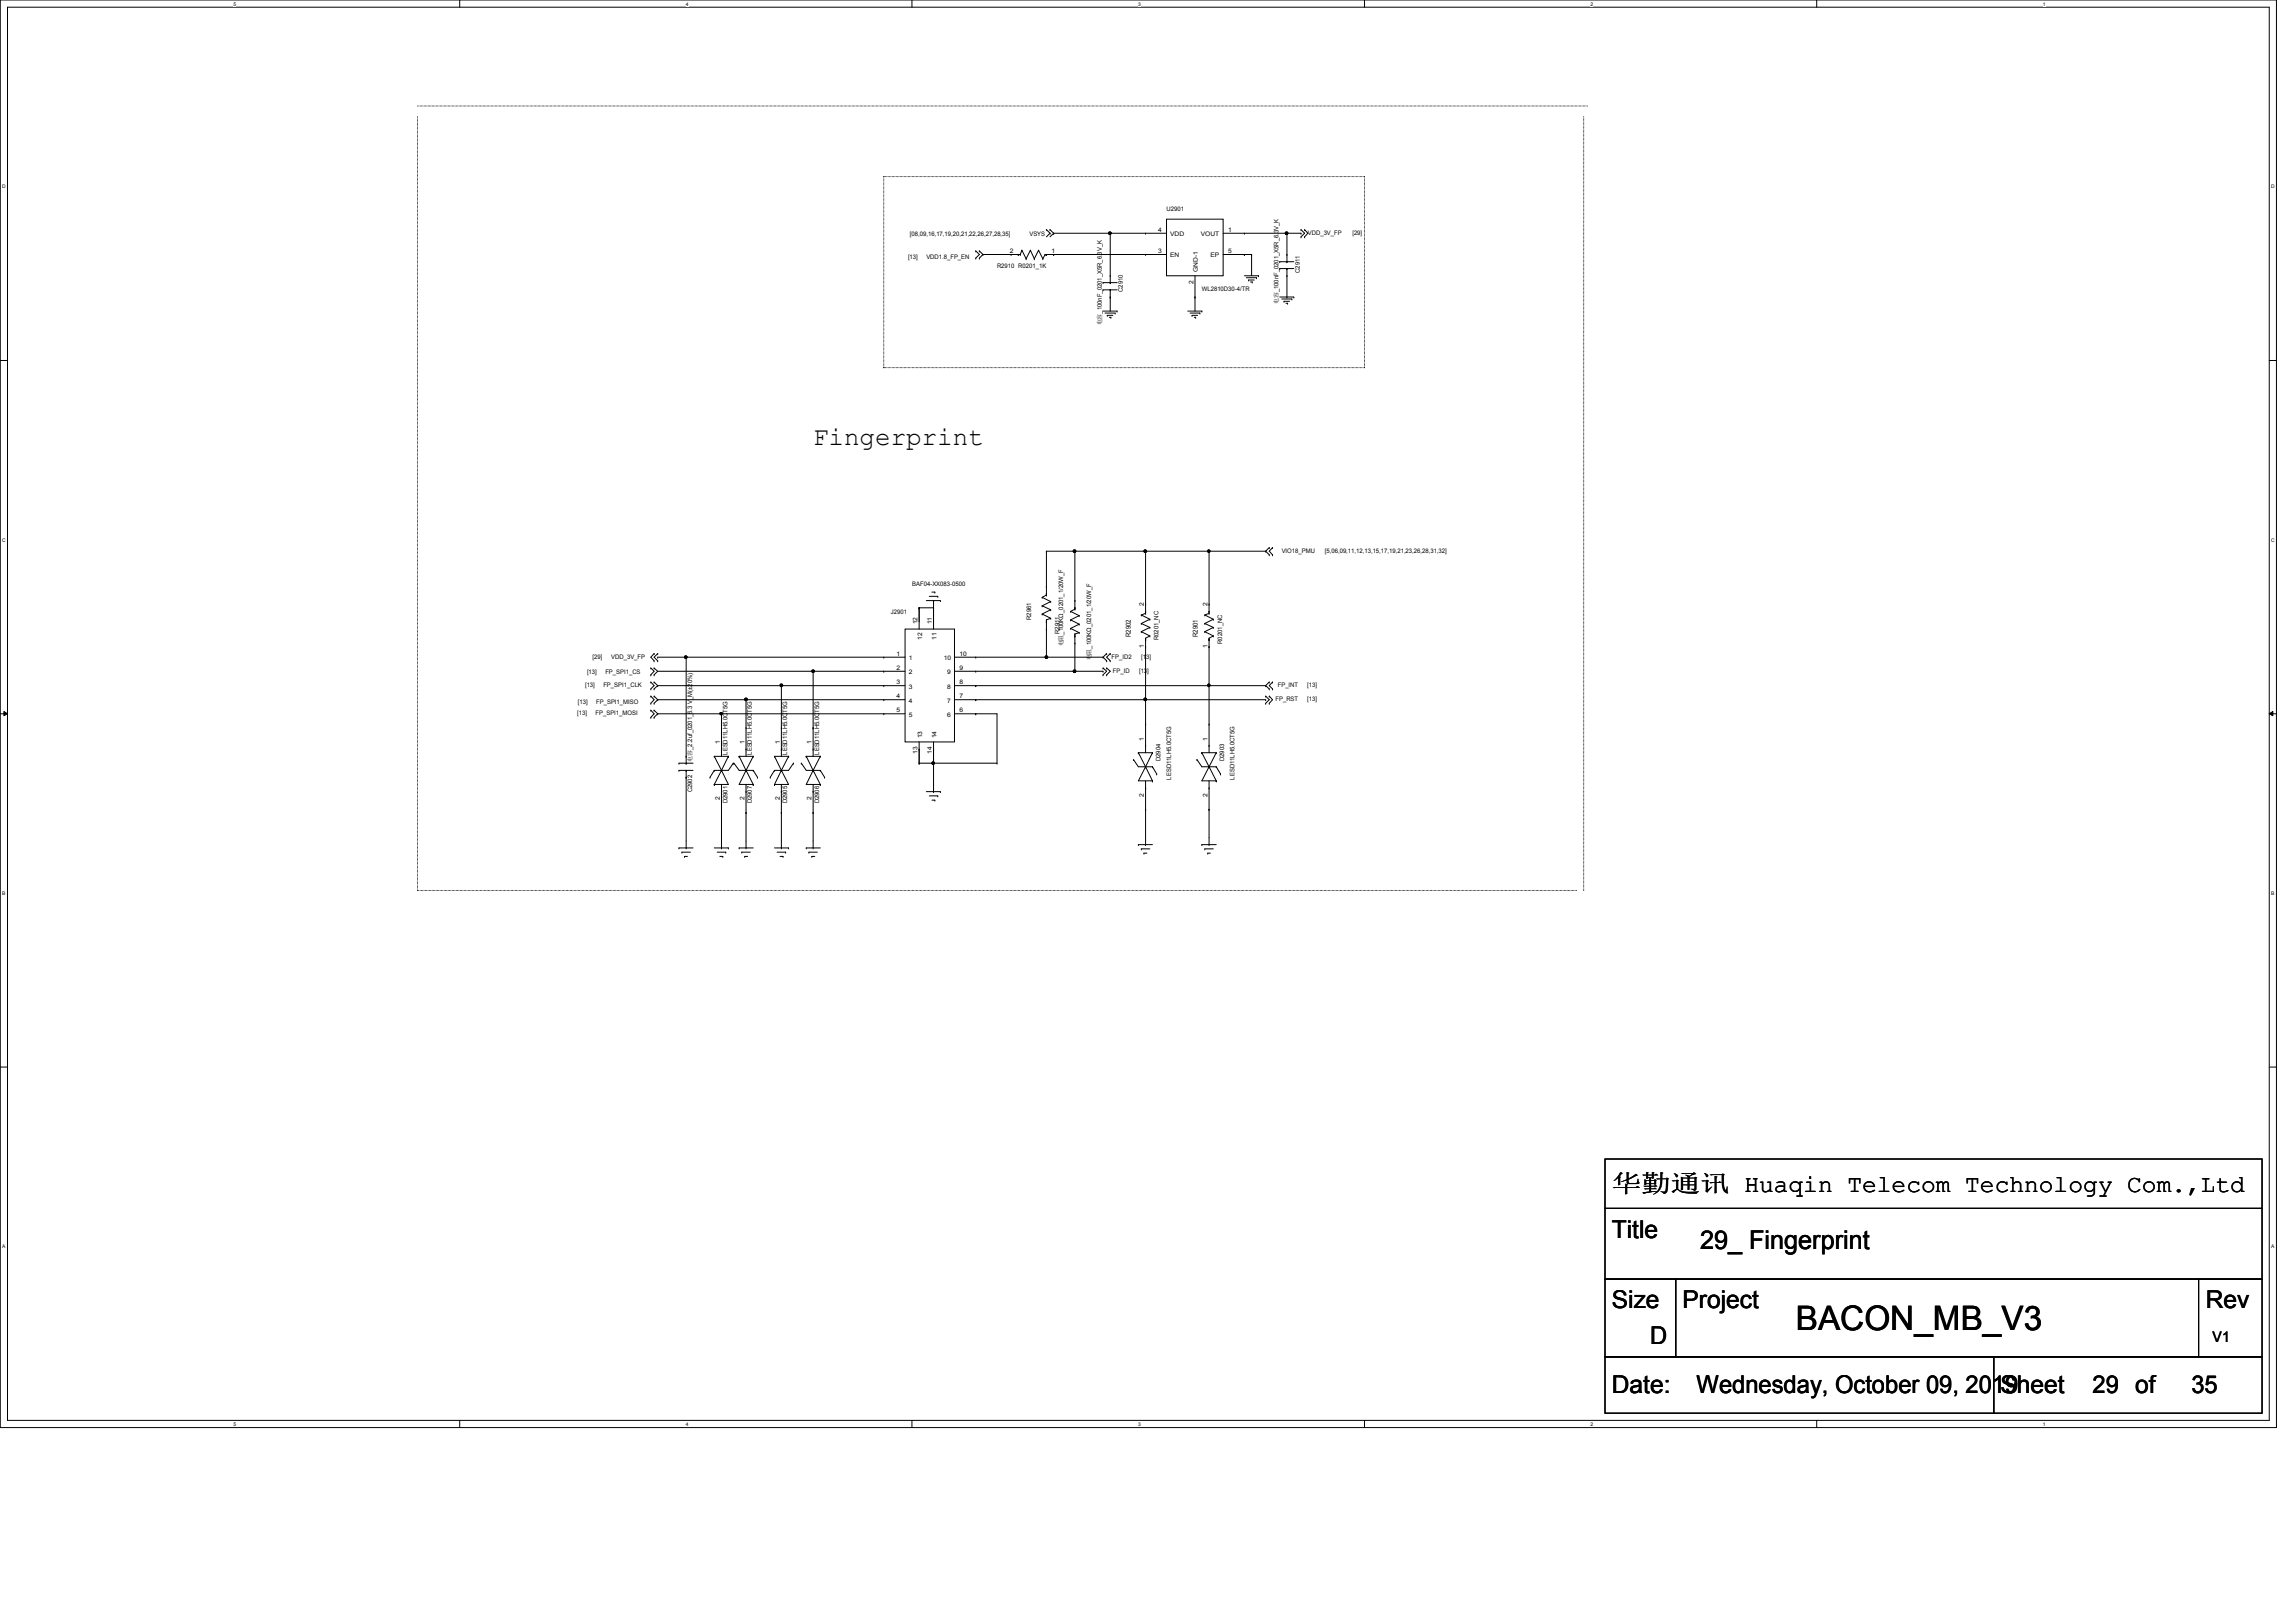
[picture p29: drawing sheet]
<svg xmlns="http://www.w3.org/2000/svg" width="297mm" height="210mm" viewBox="0 0 297 210" stroke-linecap="round" stroke-linejoin="round" font-family="sans-serif">
<defs><g id="words">
<text font-size="4.4" x="232.3" y="172.2">BACON_MB_V3</text>
<g font-size="3.3">
<text x="105.2" y="57.5">Fingerprint</text>
<text x="220" y="161.7">29_ Fingerprint</text>
</g>
<g font-size="3.2">
<text x="208.5" y="154.3">华华华华 Huaqin Telecom Technology Com.,Ltd</text>
<text x="208.5" y="160.1">Title</text>
<text x="208.5" y="169.3">Size</text>
<text x="213.5" y="173.9">D</text>
<text x="217.7" y="169.3">Project</text>
<text x="285.4" y="169.3">Rev</text>
<text x="208.5" y="180.3">Date:</text>
<text x="219.5" y="180.3">Wednesday, October 09, 2019</text>
<text x="258.8" y="180.3">Sheet</text>
<text x="270.7" y="180.3">29 of</text>
<text x="283.5" y="180.3">35</text>
</g>
<text font-size="1.9" x="286.3" y="173.6">V1</text>
<g font-size=".9">
<text x="146.3" y="82.4" transform="rotate(-90 146.3 82.4)">R2902</text>
<text x="155" y="82.4" transform="rotate(-90 155 82.4)">R2901</text>
</g>
<g font-size=".8">
<text x="149.8" y="30">4</text>
<text x="150.9" y="27.3">U2901</text>
<text x="158.9" y="30">1</text>
<text x="117.5" y="33.5">[13]</text>
<text x="117.7" y="30.5">[08,09,16,17,19,20,21,22,26,27,28,35]</text>
<text x="119.8" y="33.5">VDD1.8_FP_EN</text>
<text x="129" y="34.6">R2910 R0201_1K</text>
<text x="130.6" y="32.7">2</text>
<text x="133.2" y="30.5">VSYS</text>
<text x="136" y="32.7">1</text>
<text x="149.8" y="32.7">3</text>
<text x="151.4" y="33.3">EN</text>
<text x="151.4" y="30.6">VDD</text>
<text x="155" y="35.2" transform="rotate(-90 155 35.2)">GND-1</text>
<text x="155.4" y="30.6">VOUT</text>
<text x="156.6" y="33.3">EP</text>
<text x="158.9" y="32.7">5</text>
<text x="168.1" y="35.3" transform="rotate(-90 168.1 35.3)">C2911</text>
<text x="169.2" y="30.4">VDD_3V_FP</text>
<text x="175" y="30.4">[29]</text>
<text x="145.3" y="37.8" transform="rotate(-90 145.3 37.8)">C2910</text>
<text x="154.4" y="36.8" transform="rotate(-90 154.4 36.8)">2</text>
<text x="155.5" y="37.7">WL2810D30-4/TR</text>
<text x="165.4" y="39.4" transform="rotate(-90 165.4 39.4)">电兼_100nF_0201_X5R_6.3V_K</text>
<text x="142.5" y="42.1" transform="rotate(-90 142.5 42.1)">电兼_100nF_0201_X5R_6.3V_K</text>
<text x="165.8" y="71.6">VIO18_PMU</text>
<text x="171.4" y="71.6">[5,06,09,11,12,13,15,17,19,21,23,26,28,31,32]</text>
<text x="118" y="75.8">BAF04-XX083-0500</text>
<text x="115.3" y="79.4">J2901</text>
<text x="118.7" y="80.8" transform="rotate(-90 118.7 80.8)">12</text>
<text x="119.3" y="82.8" transform="rotate(-90 119.3 82.8)">12</text>
<text x="120.6" y="80.8" transform="rotate(-90 120.6 80.8)">11</text>
<text x="121.2" y="82.8" transform="rotate(-90 121.2 82.8)">11</text>
<text x="133.4" y="80.2" transform="rotate(-90 133.4 80.2)">R2961</text>
<text x="137.1" y="82" transform="rotate(-90 137.1 82)">R2911</text>
<text x="137.5" y="83.7" transform="rotate(-90 137.5 83.7)">电电_100KΩ_0201_1/20W_F</text>
<text x="148" y="83.9" transform="rotate(-90 148 83.9)">1</text>
<text x="148" y="78.5" transform="rotate(-90 148 78.5)">2</text>
<text x="149.9" y="82.8" transform="rotate(-90 149.9 82.8)">R0201_NC</text>
<text x="156.2" y="83.9" transform="rotate(-90 156.2 83.9)">1</text>
<text x="156.2" y="78.5" transform="rotate(-90 156.2 78.5)">2</text>
<text x="158.1" y="83.3" transform="rotate(-90 158.1 83.3)">R0201_NC</text>
<text x="75.7" y="88.9">[13]</text>
<text x="75.9" y="87.2">[13]</text>
<text x="76.7" y="85.3">[29]</text>
<text x="78.1" y="88.9">FP_SPI1_CLK</text>
<text x="78.3" y="87.2">FP_SPI1_CS</text>
<text x="79.1" y="85.3">VDD_3V_FP</text>
<text x="116" y="84.8">1</text>
<text x="116" y="86.7">2</text>
<text x="116" y="88.5">3</text>
<text x="117.6" y="85.4">1</text>
<text x="117.6" y="87.2">2</text>
<text x="117.6" y="89.1">3</text>
<text x="122.1" y="85.4">10</text>
<text x="122.6" y="89.1">8</text>
<text x="122.6" y="87.2">9</text>
<text x="124.1" y="88.5">8</text>
<text x="124.1" y="86.7">9</text>
<text x="124.1" y="84.8">10</text>
<text x="141.2" y="85.5" transform="rotate(-90 141.2 85.5)">电电_100KΩ_0201_1/20W_F</text>
<text x="143.8" y="85.3">FP_ID2</text>
<text x="144" y="87.1">FP_ID</text>
<text x="147.4" y="87.1">[13]</text>
<text x="147.7" y="85.3">[13]</text>
<text x="165.3" y="88.9">FP_INT</text>
<text x="169.1" y="88.9">[13]</text>
<text x="74.7" y="92.6">[13]</text>
<text x="74.8" y="91.1">[13]</text>
<text x="77" y="92.6">FP_SPI1_MOSI</text>
<text x="77.1" y="91.1">FP_SPI1_MISO</text>
<text x="116" y="90.3">4</text>
<text x="116" y="92.2">5</text>
<text x="117.6" y="90.9">4</text>
<text x="117.6" y="92.8">5</text>
<text x="119.3" y="95.5" transform="rotate(-90 119.3 95.5)">13</text>
<text x="121.2" y="95.5" transform="rotate(-90 121.2 95.5)">14</text>
<text x="122.6" y="92.8">6</text>
<text x="122.6" y="90.9">7</text>
<text x="124.1" y="92.2">6</text>
<text x="124.1" y="90.3">7</text>
<text x="148" y="95.8" transform="rotate(-90 148 95.8)">1</text>
<text x="156.2" y="95.8" transform="rotate(-90 156.2 95.8)">1</text>
<text x="165" y="90.8">FP_RST</text>
<text x="169.1" y="90.8">[13]</text>
<text x="89.5" y="98.6" transform="rotate(-90 89.5 98.6)">电兼_2.2uf_0201_6.3 V_M(±20%)</text>
<text x="93.1" y="96.3" transform="rotate(-90 93.1 96.3)">1</text>
<text x="94.1" y="97.7" transform="rotate(-90 94.1 97.7)">LESD11LH5.0CT5G</text>
<text x="96.3" y="96.3" transform="rotate(-90 96.3 96.3)">1</text>
<text x="97.3" y="97.7" transform="rotate(-90 97.3 97.7)">LESD11LH5.0CT5G</text>
<text x="100.9" y="96.3" transform="rotate(-90 100.9 96.3)">1</text>
<text x="101.9" y="97.7" transform="rotate(-90 101.9 97.7)">LESD11LH5.0CT5G</text>
<text x="105" y="96.3" transform="rotate(-90 105 96.3)">1</text>
<text x="106" y="97.7" transform="rotate(-90 106 97.7)">LESD11LH5.0CT5G</text>
<text x="118.7" y="97.6" transform="rotate(-90 118.7 97.6)">13</text>
<text x="120.6" y="97.6" transform="rotate(-90 120.6 97.6)">14</text>
<text x="150.2" y="98.5" transform="rotate(-90 150.2 98.5)">D2904</text>
<text x="151.5" y="100.9" transform="rotate(-90 151.5 100.9)">LESD11LH5.0CT5G</text>
<text x="158.4" y="98.5" transform="rotate(-90 158.4 98.5)">D2903</text>
<text x="159.7" y="100.9" transform="rotate(-90 159.7 100.9)">LESD11LH5.0CT5G</text>
<text x="89.5" y="102.5" transform="rotate(-90 89.5 102.5)">C2902</text>
<text x="93.1" y="103.5" transform="rotate(-90 93.1 103.5)">2</text>
<text x="94.1" y="104" transform="rotate(-90 94.1 104)">D2901</text>
<text x="96.3" y="103.5" transform="rotate(-90 96.3 103.5)">2</text>
<text x="97.3" y="104" transform="rotate(-90 97.3 104)">D2907</text>
<text x="100.9" y="103.5" transform="rotate(-90 100.9 103.5)">2</text>
<text x="101.9" y="104" transform="rotate(-90 101.9 104)">D2905</text>
<text x="105" y="103.5" transform="rotate(-90 105 103.5)">2</text>
<text x="106" y="104" transform="rotate(-90 106 104)">D2906</text>
<text x="148" y="103.1" transform="rotate(-90 148 103.1)">2</text>
<text x="156.2" y="103.1" transform="rotate(-90 156.2 103.1)">2</text>
</g>
<g font-size=".6">
<text x="30.2" y=".7">5</text>
<text x="88.7" y=".7">4</text>
<text x="147.2" y=".7">3</text>
<text x="205.8" y=".7">2</text>
<text x="264.3" y=".7">1</text>
<text x=".3" y="24.4">D</text>
<text x="293.8" y="24.4">D</text>
<text x=".3" y="70.1">C</text>
<text x="293.8" y="70.1">C</text>
<text x=".3" y="115.8">B</text>
<text x="293.8" y="115.8">B</text>
<text x=".3" y="161.5">A</text>
<text x="293.8" y="161.5">A</text>
<text x="30.2" y="184.5">5</text>
<text x="88.7" y="184.5">4</text>
<text x="147.2" y="184.5">3</text>
<text x="205.8" y="184.5">2</text>
<text x="264.3" y="184.5">1</text>
</g>
</g></defs>
<path d="M0 0h294.5v184.7h-294.5zM1 .9h292.6v182.9h-292.6z" fill="none" stroke="#000" stroke-width=".13"/>
<g fill="#fff">
<path d="M30.2 .1h.4v.7h-.4z"/>
<path d="M30.2 183.9h.4v.8h-.4z"/>
</g>
<path d="M59.5 0v.9M59.5 183.8v.9" fill="none" stroke="#000" stroke-width=".13"/>
<g fill="#fff">
<path d="M88.7 .1h.4v.7h-.4z"/>
<path d="M88.7 183.9h.4v.8h-.4z"/>
</g>
<path d="M118 0v.9M118 183.8v.9" fill="none" stroke="#000" stroke-width=".13"/>
<g fill="#fff">
<path d="M147.2 .1h.4v.7h-.4z"/>
<path d="M147.2 183.9h.4v.8h-.4z"/>
</g>
<path d="M176.5 0v.9M176.5 183.8v.9" fill="none" stroke="#000" stroke-width=".13"/>
<g fill="#fff">
<path d="M205.8 .1h.3v.7h-.3z"/>
<path d="M205.8 183.9h.3v.8h-.3z"/>
</g>
<path d="M235 0v.9M235 183.8v.9" fill="none" stroke="#000" stroke-width=".13"/>
<g fill="#fff">
<path d="M264.3 .1h.3v.7h-.3z"/>
<path d="M264.3 183.9h.3v.8h-.3z"/>
<path d="M.3 23.8h.5v.7h-.5z"/>
<path d="M293.8 23.8h.5v.7h-.5z"/>
<path d="M.3 69.5h.5v.7h-.5z"/>
<path d="M293.8 69.5h.5v.7h-.5z"/>
</g>
<path d="M0 46.7h1M293.6 46.7h.9" fill="none" stroke="#000" stroke-width=".13"/>
<g fill="#fff">
<path d="M.3 115.2h.4v.8h-.4z"/>
<path d="M293.8 115.2h.5v.8h-.5z"/>
</g>
<path d="M0 92.4h1M.5 92.1l.5 .3-.5 .2zM293.6 92.4l.4-.3v.5zM293.6 92.4h.9" fill="none" stroke="#000" stroke-width=".13"/>
<path d="M.5 92.1l.5 .3-.5 .2zM293.6 92.4l.4-.3v.5z" fill="#000"/>
<g fill="#fff">
<path d="M.3 161h.4v.7h-.4z"/>
<path d="M293.8 161h.4v.7h-.4z"/>
</g>
<g fill="none" stroke="#000" stroke-width=".13">
<path d="M54 15.1h.1M54 13.7h151.4M54 15.1v100.1M204.9 15.1v100.1M205.4 13.7h.1M114.3 22.9h.1M114.3 22.9v24.7M114.3 22.9h62.2v24.7M126.2 32.5h.1M126.2 33.4h.1M126.2 32.5l.5 .4-.5 .5M126.7 33.4h.1"/>
<path d="M126.7 32.5h.1M126.7 32.5l.5 .4M127.2 32.9h.1M127.2 32.9l-.5 .5M127.2 32.9h4.8M130.8 32.9h.1M131.7 32.9h.1M132 32.9h.1M132.2 32.4h.1M132.2 32.4l-.2 .5M132.2 32.4l.6 1.1M132.8 33.5h.1"/>
<path d="M133.3 32.4h.1M133.3 32.4l-.5 1.1M133.3 32.4l.5 1.1M133.8 33.5h.1M134.4 32.4h.1M134.4 32.4l-.6 1.1M134.4 32.4l.5 1.1M134.9 33.5h.1M135.2 32.9h.1M135.2 32.9h15.7M135.2 32.9l-.3 .6M135.4 29.7h.1"/>
<path d="M135.4 32.9h.1M135.4 29.7l.4 .5M135.8 30.2h.1M135.8 29.7h.1M135.8 30.2l-.4 .4M135.8 29.7l.5 .5M136.3 30.2h.1M136.3 32.9h.1M136.3 30.2l-.5 .4M136.3 30.2h14.6M142.7 36.6h.1M142.7 37.5h.1"/>
<path d="M142.7 36.6h1.8M142.7 37.5h1.8M143.5 30.1h.2v.2h-.2zM143.6 36.6h.1M143.6 37.5h.1M143.6 35.7h.1M143.6 38.4h.1M143.6 30.2h.1M143.6 30.2v6.4M143.6 37.5v2.8M148.2 32.9h.1M148.2 30.2h.1"/>
<path d="M150.9 28.4h7.3v7.3h-7.3zM154.6 38.4h.1M154.6 35.7v4.6M158.2 30.2h10.1M158.2 32.9h3.7M161 30.2h.1M161 32.9h.1M161 35.7h1.8M161.2 35.9h1.4M161.5 36.2h.1M161.5 36.2h.8M161.8 36.5h.2"/>
<path d="M161.9 32.9h.1M161.9 32.9v2.8M162 36.5h.1M162.6 35.9h.1M162.8 35.7h.1M165.6 33.9h.1M165.6 34.8h.1M165.6 38.4h1.8M165.6 33.9h1.8M165.6 34.8h1.8M165.8 38.7h1.3M166.1 39h.1"/>
<path d="M166.1 39h.7M166.3 30.1h.3v.2h-.3zM166.4 39.2h.2M166.5 33.9h.1M166.5 34.8h.1M166.5 32.9h.1M166.5 35.7h.1M166.5 30.2h.1M166.5 38.4h.1M166.5 30.2v3.7M166.5 34.8v3.6M166.6 39.2h.1"/>
<path d="M167.1 38.7h.1M167.4 38.4h.1M168.3 30.6h.1M168.3 29.7h.1M168.3 30.2h.1M168.3 29.7l.5 .5-.5 .4M168.8 30.6h.1M168.8 29.7h.1M168.8 29.7l.4 .5-.4 .4M114.3 47.6h.1M114.3 47.6h62.2M142.7 40.3h1.8"/>
<path d="M143 40.5h1.3M143.3 40.8h.1M143.3 40.8h.7M143.5 41.1h.2M143.7 41.1h.1M144.3 40.5h.1M144.5 40.3h.1M153.7 40.3h1.8M154 40.5h1.2M154.2 40.8h.1M154.2 40.8h.7M154.5 41.1h.2"/>
<path d="M154.7 41.1h.1M155.2 40.5h.1M155.5 40.3h.1M176.5 47.6h.1M118.9 78.7h.1M118.9 78.7v2.7M118.9 78.7h1.9M119.8 77.7h1.9M120.2 77.2h1.1M120.6 76.6h.3M120.8 77.7h.1M120.8 78.7h.1"/>
<path d="M120.8 77.7v3.7M120.9 76.6h.1M121.3 77.2h.1M121.7 77.7h.1M134.8 79.5h.1M134.8 78.4h.1M134.8 77.3h.1M134.8 79.5l1.1 .5M134.8 78.4l1.1 .5M134.8 77.3l1.1 .6M135.4 76.8h.1M135.4 77h.1"/>
<path d="M135.4 75.9h.1M135.4 71.3h.1M135.4 71.3v5.7M135.4 77l-.6 .3M135.4 71.3h28.3M135.9 78.9h.1M135.9 77.9h.1M135.9 78.9l-1.1 .6M135.9 77.9l-1.1 .5M138.5 79.1h.1M138.5 79.1l1.1 .6M138.9 71.2h.2v.2h-.2z"/>
<path d="M139.1 78.7h.1M139.1 78.8h.1M139.1 77.7h.1M139.1 71.3h.1M139.1 71.3v7.5M139.1 78.8l-.6 .3M139.6 79.7h.1M139.6 79.7l-1.1 .5M147.7 79.6h.1M147.7 79.6l1.1 .5M148 71.2h.3v.2h-.3zM148.2 79.1h.1"/>
<path d="M148.2 79.4h.1M148.2 78.2h.1M148.2 71.3h.1M148.2 71.3v8.1M148.2 79.4l-.5 .2M155.9 79.6h.1M155.9 79.6l1.1 .5M156.3 71.2h.2v.2h-.2zM156.4 79.1h.1M156.4 79.4h.1M156.4 78.2h.1M156.4 71.3h.1"/>
<path d="M156.4 71.3v8.1M156.4 79.4l-.5 .2M163.7 71.3h.1M163.7 71.3l.5 .5M164.2 70.9h.1M164.2 71.8h.1M164.2 70.9l-.5 .4M164.6 71.8h.1M164.6 70.9h.1M164.6 70.9l-.4 .4 .4 .5M84.2 87.3h.1M84.2 86.4h.1"/>
<path d="M84.2 92.8h.1M84.2 91.9h.1M84.2 88.3h.1M84.2 89.2h.1M84.2 91h.1M84.2 90.1h.1M84.2 86.4l.4 .5-.4 .4M84.2 91.9l.4 .5-.4 .4M84.2 88.3l.4 .4-.4 .5M84.2 90.1l.4 .5-.4 .4M84.6 85.5h.1M84.6 84.6h.1"/>
<path d="M84.6 86.4h.1M84.6 87.3h.1M84.6 91.9h.1M84.6 92.8h.1M84.6 89.2h.1M84.6 88.3h.1M84.6 90.1h.1M84.6 91h.1M84.6 84.6l-.4 .4 .4 .5M84.6 86.4l.5 .5M84.6 91.9l.5 .5M84.6 88.3l.5 .4"/>
<path d="M84.6 90.1l.5 .5M85.1 85.5h.1M85.1 84.6h.1M85.1 88.7h.1M85.1 92.4h.1M85.1 85h.1M85.1 90.6h.1M85.1 84.6l-.5 .4 .5 .5M85.1 86.9l-.5 .4M85.1 92.4l-.5 .4M85.1 88.7l-.5 .5M85.1 90.6l-.5 .4"/>
<path d="M85.1 85h32M85.1 86.9h32M85.1 88.7h32M85.1 90.6h32M85.1 92.4h32M87.8 99.7h.1M87.8 98.8h.1M87.8 99.7h1.9M87.8 98.8h1.9M88.6 84.9h.2v.3h-.2zM88.8 99.7h.1M88.8 98.8h.1"/>
<path d="M88.8 97.9h.1M88.8 85h.1M88.8 85v13.8M88.8 99.7v10M92.4 97.9h.1M92.4 99.7h.1M92.4 97.9h1.8M92.4 97.9l.9 1.8M92.4 99.7l-.5 .9M93.2 92.2h.2v.2h-.2zM93.3 99.7h.1M93.3 96.9h.1"/>
<path d="M93.3 94.2h.1M93.3 92.4h.1M93.3 92.4v5.5M93.3 99.7l.9 1.8h-1.8M93.3 99.7l-.9 1.8M94.2 97.9h.1M94.2 97.9l-.9 1.8M94.9 98.8h.1M94.9 98.8l-.7 .9h-1.8M95 98.8h.1M95 98.8l.6 .9h1.8M95.6 97.9h.1"/>
<path d="M95.6 97.9h1.8M95.6 97.9l.9 1.8M96.4 90.4h.2v.2h-.2zM96.5 99.7h.1M96.5 96.9h.1M96.5 94.2h.1M96.5 90.6h.1M96.5 90.6v7.3M96.5 99.7l-.9 1.8h1.8M96.5 99.7l.9 1.8M97.4 97.9h.1M97.4 99.7h.1"/>
<path d="M97.4 97.9l-.9 1.8M97.4 99.7l.6 .9M100.2 97.9h.1M100.2 99.7h.1M100.2 97.9l.9 1.8M100.2 97.9h1.8M100.2 99.7l-.6 .9M101 88.6h.2v.2h-.2zM101.1 99.7h.1M101.1 96.9h.1M101.1 94.2h.1M101.1 88.7h.1"/>
<path d="M101.1 88.7v9.2M101.1 99.7l.9 1.8h-1.8M101.1 99.7l-.9 1.8M102 97.9h.1M102 97.9l-.9 1.8M102.7 98.8h.1M102.7 98.8l-.7 .9h-1.8M103.7 98.8h.1M103.7 98.8l.6 .9h1.8M104.3 97.9h.1M104.3 97.9h1.8M104.3 97.9l.9 1.8"/>
<path d="M105.1 86.7h.2v.3h-.2zM105.2 99.7h.1M105.2 96.9h.1M105.2 94.2h.1M105.2 86.9h.1M105.2 86.9v11M105.2 99.7l-.9 1.8h1.8M105.2 99.7l.9 1.8M106.1 97.9h.1M106.1 99.7h.1M106.1 97.9l-.9 1.8M106.1 99.7l.6 .9"/>
<path d="M114.3 85h.1M114.3 86.9h.1M114.3 88.7h.1M114.3 90.6h.1M114.3 92.4h.1M117.1 81.4h6.4v14.6h-6.4zM118.9 98.8h.1M118.9 96.9h.1M118.9 96v2.8M118.9 98.8h10.1M120.6 98.6h.2v.3h-.2zM120.8 98.8h.1"/>
<path d="M120.8 96.9h.1M120.8 96v6.4M123.5 85h19.2M123.5 86.9h19.2M123.5 88.7h40.2M123.5 90.6h40.2M123.5 92.4h5.5v6.4M126.2 92.4h.1M126.2 90.6h.1M126.2 88.7h.1M126.2 86.9h.1M126.2 85h.1"/>
<path d="M129 98.8h.1M135.2 84.9h.3v.3h-.3zM135.4 80.5h.1M135.4 80.2h.1M135.4 81.4h.1M135.4 85h.1M135.4 80.2v4.8M135.9 80h.1M135.9 80l-.5 .2M138.5 81.3h.1M138.5 80.2h.1M138.5 81.3l1.1 .6"/>
<path d="M138.5 80.2l1.1 .6M138.9 86.7h.2v.3h-.2zM139.1 82.3h.1M139.1 82h.1M139.1 83.2h.1M139.1 86.9h.1M139.1 82v4.9M139.6 81.9h.1M139.6 80.8h.1M139.6 81.9l-.5 .1M139.6 80.8l-1.1 .5M142.7 87.3h.1"/>
<path d="M142.7 86.4h.1M142.7 86.9h.1M142.7 85h.1M142.7 86.4l.5 .5-.5 .4M142.7 85l.5 .5M143.2 87.3h.1M143.2 86.4h.1M143.2 84.6h.1M143.2 85.5h.1M143.2 86.4l.4 .5-.4 .4M143.2 84.6l-.5 .4M143.6 85.5h.1"/>
<path d="M143.6 84.6h.1M143.6 84.6l-.4 .4 .4 .5M146.6 98.3h.1M146.6 98.3l.7 .9h1.8M147.3 97.4h.1M147.3 97.4l.9 1.8M147.3 97.4h1.8M147.7 80.7h.1M147.7 81.7h.1M147.7 80.7l1.1 .5M147.7 81.7l1.1 .6M148 90.4h.3v.2h-.3z"/>
<path d="M148.2 82.8h.1M148.2 82.6h.1M148.2 83.7h.1M148.2 99.2h.1M148.2 96.5h.1M148.2 93.7h.1M148.2 90.6h.1M148.2 82.6v14.8M148.2 99.2l-.9 1.8h1.8M148.2 99.2l.9 1.8M148.8 80.1h.1M148.8 81.2h.1"/>
<path d="M148.8 82.3h.1M148.8 80.1l-1.1 .6M148.8 81.2l-1.1 .5M148.8 82.3l-.6 .3M149.1 97.4h.1M149.1 99.2h.1M149.1 97.4l-.9 1.8M149.1 99.2l.5 1M154.9 98.3h.1M154.9 98.3l.6 .9h1.8M155.5 97.4h.1M155.5 97.4h1.8"/>
<path d="M155.5 97.4l1.8 3.6M155.9 80.7h.1M155.9 81.7h.1M155.9 80.7l1.1 .5M155.9 81.7l1.1 .6M156.3 88.6h.2v.2h-.2zM156.4 99.2h.1M156.4 96.5h.1M156.4 93.7h.1M156.4 82.8h.1M156.4 82.6h.1M156.4 83.7h.1"/>
<path d="M156.4 88.7h.1M156.4 82.6v14.8M157 80.1h.1M157 81.2h.1M157 82.3h.1M157 80.1l-1.1 .6M157 81.2l-1.1 .5M157 82.3l-.6 .3M157.3 97.4h.1M157.3 99.2h.1M157.3 97.4l-1.8 3.6h1.8M157.3 99.2l.6 1"/>
<path d="M163.7 91h.1M163.7 90.1h.1M163.7 88.7h.1M163.7 90.6h.1M163.7 90.1l.5 .5-.5 .4M163.7 88.7l.5 .5M164.2 91h.1M164.2 90.1h.1M164.2 88.3h.1M164.2 89.2h.1M164.2 90.1l.4 .5-.4 .4M164.2 88.3l-.5 .4"/>
<path d="M164.6 89.2h.1M164.6 88.3h.1M164.6 88.3l-.4 .4 .4 .5M54 115.2h.1M54 115.2h150M87.8 109.7h.1M87.8 109.7h1.9M88.2 110.3h.1M88.2 110.3h1.1M88.6 110.8h.1M88.6 110.8h.3M88.8 109.7h.1"/>
<path d="M88.8 100.6h.1M91.9 100.6h.1M92.4 101.5h.1M92.4 109.7h1.8M92.8 110.3h1.1M93.1 110.8h.4M93.3 109.7h.1M93.3 102.4h.1M93.3 105.2h.1M93.3 101.5v8.2M93.5 110.8h.1M93.9 110.3h.1"/>
<path d="M94.2 109.7h.1M95.6 109.7h.1M95.6 109.7h1.8M96 110.3h.1M96 110.3h1.1M96.3 110.8h.1M96.3 110.8h.4M96.5 109.7h.1M96.5 102.4h.1M96.5 105.2h.1M96.5 101.5v8.2M97.4 101.5h.1"/>
<path d="M98 100.6h.1M99.6 100.6h.1M100.2 101.5h.1M100.2 109.7h1.8M100.5 110.3h1.1M100.9 110.8h.4M101.1 109.7h.1M101.1 102.4h.1M101.1 105.2h.1M101.1 101.5v8.2M101.3 110.8h.1M101.6 110.3h.1"/>
<path d="M102 109.7h.1M104.3 109.7h.1M104.3 109.7h1.8M104.6 110.3h.1M104.6 110.3h1.1M105 110.8h.1M105 110.8h.4M105.2 109.7h.1M105.2 102.4h.1M105.2 105.2h.1M105.2 101.5v8.2M106.1 101.5h.1"/>
<path d="M106.7 100.6h.1M119.8 102.4h1.9M120.2 103h1.1M120.6 103.5h.3M120.8 102.4h.1M120.8 101.5h.1M120.9 103.5h.1M121.3 103h.1M121.7 102.4h.1M147.3 109.3h.1M147.3 109.3h1.8M147.7 109.9h.1"/>
<path d="M147.7 109.9h1.1M148 110.4h.1M148 110.4h.4M148.2 109.3h.1M148.2 102h.1M148.2 104.7h.1M148.2 101v8.3M149.1 101h.1M149.6 100.2h.1M155.5 109.3h.1M155.5 109.3h1.8M155.9 109.9h.1"/>
<path d="M155.9 109.9h1.1M156.2 110.4h.1M156.2 110.4h.4M156.4 109.3h.1M156.4 102h.1M156.4 104.7h.1M156.4 101v8.3M157.3 101h.1M157.9 100.2h.1M204.9 115.2h.1M0 138.1h1M293.6 138.1h.9"/>
<path d="M207.6 156.4h85v9.1h-85zM207.6 150h85v6.4h-85zM207.6 165.5h9.2v10.1h-9.2zM207.6 175.6h50.3v7.3h-50.3zM216.8 165.5h67.6v10.1h-67.6zM257.9 175.6h34.7v7.3h-34.7zM284.4 165.5h8.2v10.1h-8.2z"/>
</g>
<g fill="#000">
<path d="M143.5 30.1h.2v.2h-.2z" fill-rule="evenodd"/>
<path d="M143.5 30.1h.2v.2h-.2z" fill-rule="evenodd"/>
<path d="M166.3 30.1h.3v.2h-.3z" fill-rule="evenodd"/>
<path d="M166.3 30.1h.3v.2h-.3z" fill-rule="evenodd"/>
<path d="M138.9 71.2h.2v.2h-.2z" fill-rule="evenodd"/>
<path d="M138.9 71.2h.2v.2h-.2z" fill-rule="evenodd"/>
<path d="M148 71.2h.3v.2h-.3z" fill-rule="evenodd"/>
<path d="M148 71.2h.3v.2h-.3z" fill-rule="evenodd"/>
<path d="M156.3 71.2h.2v.2h-.2z" fill-rule="evenodd"/>
<path d="M156.3 71.2h.2v.2h-.2z" fill-rule="evenodd"/>
<path d="M88.6 84.9h.2v.3h-.2z" fill-rule="evenodd"/>
<path d="M88.6 84.9h.2v.3h-.2z" fill-rule="evenodd"/>
<path d="M93.2 92.2h.2v.2h-.2z" fill-rule="evenodd"/>
<path d="M93.2 92.2h.2v.2h-.2z" fill-rule="evenodd"/>
<path d="M96.4 90.4h.2v.2h-.2z" fill-rule="evenodd"/>
<path d="M96.4 90.4h.2v.2h-.2z" fill-rule="evenodd"/>
<path d="M101 88.6h.2v.2h-.2z" fill-rule="evenodd"/>
<path d="M101 88.6h.2v.2h-.2z" fill-rule="evenodd"/>
<path d="M105.1 86.7h.2v.3h-.2z" fill-rule="evenodd"/>
<path d="M105.1 86.7h.2v.3h-.2z" fill-rule="evenodd"/>
<path d="M120.6 98.6h.2v.3h-.2z" fill-rule="evenodd"/>
<path d="M120.6 98.6h.2v.3h-.2z" fill-rule="evenodd"/>
<path d="M135.2 84.9h.3v.3h-.3z" fill-rule="evenodd"/>
<path d="M135.2 84.9h.3v.3h-.3z" fill-rule="evenodd"/>
<path d="M138.9 86.7h.2v.3h-.2z" fill-rule="evenodd"/>
<path d="M138.9 86.7h.2v.3h-.2z" fill-rule="evenodd"/>
<path d="M148 90.4h.3v.2h-.3z" fill-rule="evenodd"/>
<path d="M148 90.4h.3v.2h-.3z" fill-rule="evenodd"/>
<path d="M156.3 88.6h.2v.2h-.2z" fill-rule="evenodd"/>
<path d="M156.3 88.6h.2v.2h-.2z" fill-rule="evenodd"/>
</g>
<use href="#words"/>
</svg>
